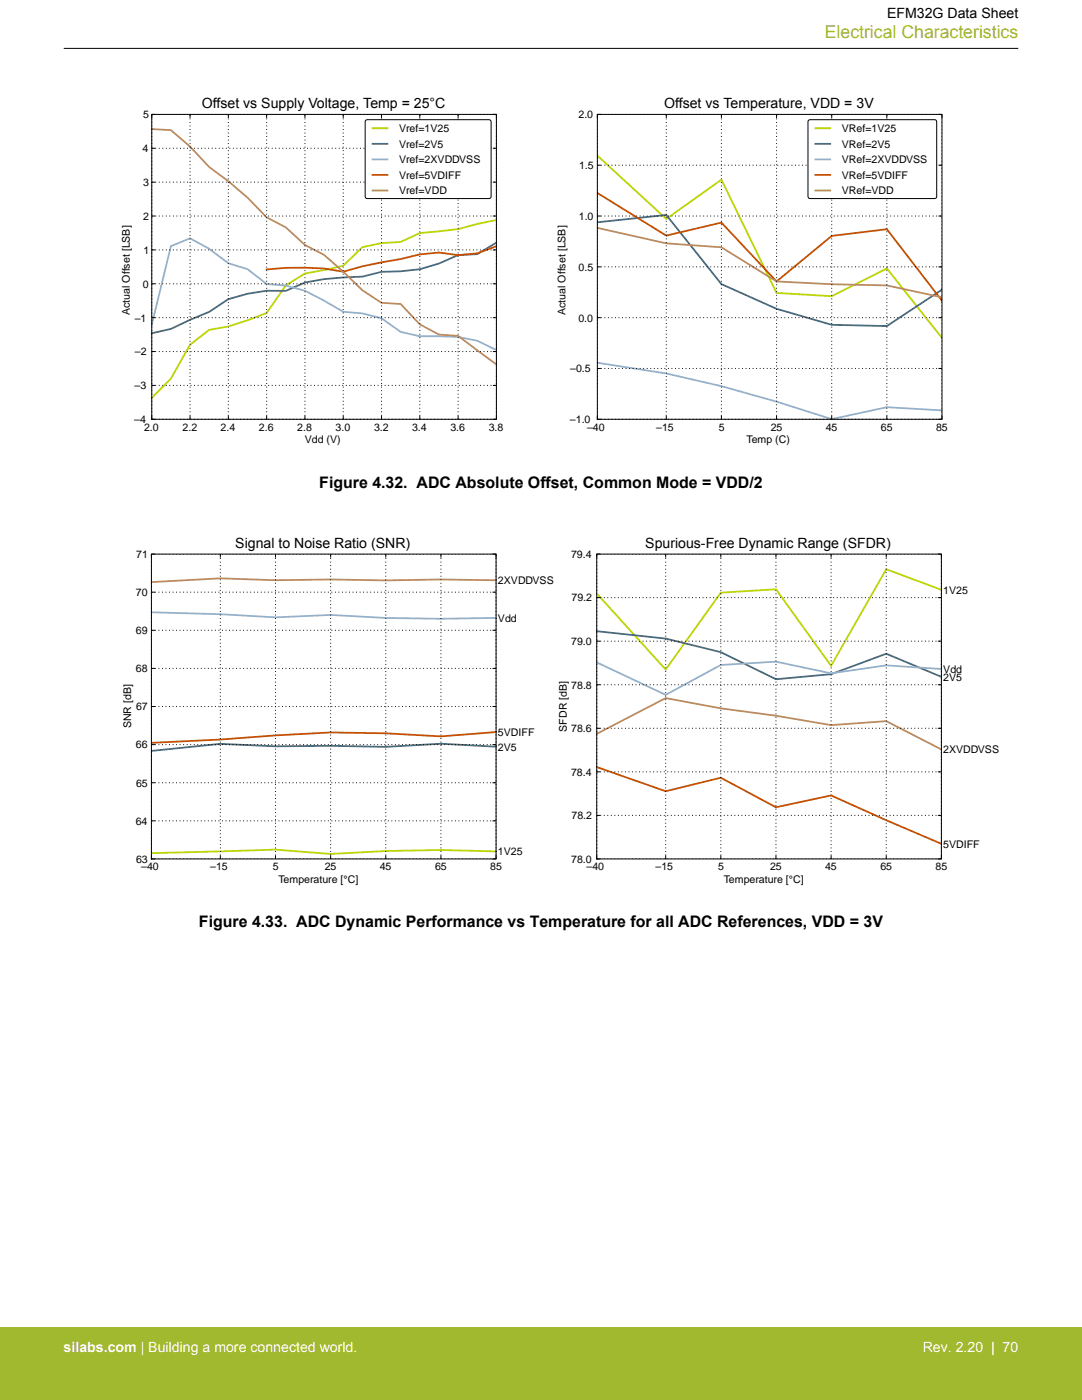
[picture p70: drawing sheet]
<svg xmlns="http://www.w3.org/2000/svg" width="216mm" height="279mm" viewBox="0 0 216 279" stroke-linecap="round" stroke-linejoin="round" font-family="sans-serif">
<defs><g id="words">
<text font-size="3.5" fill="#a1b92e" x="164.6" y="7.5">Electrical Characteristics</text>
<g font-size="3.2">
<text x="63.7" y="97.3">Figure 4.32. ADC Absolute Offset, Common Mode = VDD/2</text>
<text x="39.7" y="185">Figure 4.33. ADC Dynamic Performance vs Temperature for all ADC References, VDD = 3V</text>
</g>
<g font-size="2.8">
<text x="177" y="3.5">EFM32G Data Sheet</text>
<text x="40.3" y="21.6">Offset vs Supply Voltage, Temp = 25°C</text>
<text x="132.5" y="21.6">Offset vs Temperature, VDD = 3V</text>
<text x="47" y="109.3">Signal to Noise Ratio (SNR)</text>
<text x="128.8" y="109.3">Spurious-Free Dynamic Range (SFDR)</text>
</g>
<g font-size="2.8" fill="#fff">
<text x="12.7" y="269.9">silabs.com | Building a more connected world.</text>
<text x="184.1" y="269.9">Rev. 2.20 | 70</text>
</g>
<g font-size="2.1">
<text x="28.6" y="23.6">5</text>
<text x="115.4" y="23.6">2.0</text>
<text x="79.6" y="26.3">Vref=1V25</text>
<text x="79.6" y="29.4">Vref=2V5</text>
<text x="168" y="26.3">VRef=1V25</text>
<text x="168" y="29.4">VRef=2V5</text>
<text x="28.5" y="30.4">4</text>
<text x="79.6" y="35.6">Vref=5VDIFF</text>
<text x="79.6" y="32.5">Vref=2XVDDVSS</text>
<text x="115.5" y="33.7">1.5</text>
<text x="168" y="35.6">VRef=5VDIFF</text>
<text x="168" y="32.5">VRef=2XVDDVSS</text>
<text x="28.6" y="37.1">3</text>
<text x="79.6" y="38.8">Vref=VDD</text>
<text x="168" y="38.8">VRef=VDD</text>
<text x="28.6" y="43.9">2</text>
<text x="115.5" y="43.9">1.0</text>
<text x="28.7" y="50.6">1</text>
<text x="28.5" y="57.4">0</text>
<text x="115.5" y="54">0.5</text>
<text x="25.9" y="62.9" transform="rotate(-90 25.9 62.9)">Actual Offset [LSB]</text>
<text x="26.9" y="64.2">–1</text>
<text x="112.8" y="62.9" transform="rotate(-90 112.8 62.9)">Actual Offset [LSB]</text>
<text x="115.4" y="64.2">0.0</text>
<text x="26.9" y="70.9">–2</text>
<text x="26.9" y="77.7">–3</text>
<text x="113.8" y="74.3">–0.5</text>
<text x="26.8" y="84.4">–4</text>
<text x="28.7" y="86">2.0</text>
<text x="36.4" y="86">2.2</text>
<text x="44" y="86">2.4</text>
<text x="51.7" y="86">2.6</text>
<text x="59.3" y="86">2.8</text>
<text x="60.8" y="88.5">Vdd (V)</text>
<text x="67" y="86">3.0</text>
<text x="74.6" y="86">3.2</text>
<text x="82.2" y="86">3.4</text>
<text x="89.9" y="86">3.6</text>
<text x="97.5" y="86">3.8</text>
<text x="113.7" y="84.4">–1.0</text>
<text x="117.1" y="86">–40</text>
<text x="130.9" y="85.9">–15</text>
<text x="143.5" y="85.9">5</text>
<text x="148.9" y="88.5">Temp (C)</text>
<text x="153.8" y="86">25</text>
<text x="164.8" y="85.9">45</text>
<text x="175.8" y="86">65</text>
<text x="186.8" y="86">85</text>
<text x="27.2" y="111.3">71</text>
<text x="114" y="111.3">79.4</text>
<text x="27.1" y="119">70</text>
<text x="99.4" y="116.6">2XVDDVSS</text>
<text x="188.2" y="118.5">1V25</text>
<text x="99.4" y="124.1">Vdd</text>
<text x="114" y="120">79.2</text>
<text x="27.1" y="126.6">69</text>
<text x="114" y="128.7">79.0</text>
<text x="27.1" y="134.2">68</text>
<text x="114" y="137.4">78.8</text>
<text x="188.2" y="135.8">2V5</text>
<text x="188.2" y="134.3">Vdd</text>
<text x="27.1" y="141.8">67</text>
<text x="26.2" y="145.4" transform="rotate(-90 26.2 145.4)">SNR [dB]</text>
<text x="27.1" y="149.4">66</text>
<text x="99.4" y="149.8">2V5</text>
<text x="99.4" y="146.9">5VDIFF</text>
<text x="113.1" y="146" transform="rotate(-90 113.1 146)">SFDR [dB]</text>
<text x="114" y="146.1">78.6</text>
<text x="114" y="154.8">78.4</text>
<text x="188.2" y="150.3">2XVDDVSS</text>
<text x="27.2" y="157">65</text>
<text x="27.1" y="164.6">64</text>
<text x="114" y="163.5">78.2</text>
<text x="27.1" y="172.2">63</text>
<text x="28.2" y="173.7">–40</text>
<text x="41.9" y="173.7">–15</text>
<text x="54.5" y="173.7">5</text>
<text x="64.8" y="173.7">25</text>
<text x="75.8" y="173.7">45</text>
<text x="86.8" y="173.7">65</text>
<text x="97.8" y="173.7">85</text>
<text x="99.4" y="170.7">1V25</text>
<text x="114" y="172.2">78.0</text>
<text x="117" y="173.7">–40</text>
<text x="130.8" y="173.7">–15</text>
<text x="143.3" y="173.7">5</text>
<text x="153.7" y="173.7">25</text>
<text x="164.6" y="173.7">45</text>
<text x="175.7" y="173.7">65</text>
<text x="186.7" y="173.7">85</text>
<text x="188.2" y="169.2">5VDIFF</text>
<text x="55.6" y="176.2">Temperature [°C]</text>
<text x="144.4" y="176.2">Temperature [°C]</text>
</g>
</g></defs>
<path d="M19.2 15.2h88.7v76.1h-88.7z" fill="none" stroke="#fff" stroke-width=".2"/>
<path d="M30.3 22.8h68.8v60.9h-68.8z" fill="#fff"/>
<path d="M99.1 43.9l-3.9 .8-3.8 1-7.6 .8-3.9 1.8-3.8 .2-3.8 .8-3.8 3.7-7.7 1.6-3.8 2.4-3.8 5.5-3.8 1.4-3.8 1.2-3.9 .7-3.8 3-3.8 6.8-3.8 3.8" fill="none" stroke="#bed600" stroke-width=".35"/>
<path d="M99.1 48.4l-3.9 2.3-3.8 .2-3.8 1.7-3.8 1.1-3.9 .4-3.8 .1-3.8 1-7.6 .5-3.9 .7-3.8 1.7-3.8-.1-3.8 .6-3.8 1.1-3.9 2.5-3.8 1.6-3.8 1.8-3.8 .9" fill="none" stroke="#44697d" stroke-width=".35"/>
<path d="M30.3 64.8l3.8-15.7 3.8-1.5 3.8 2.1 3.9 2.8 3.8 1.2 3.8 3 3.8 .3 3.8 1 3.9 2 3.8 2.2 3.8 .3 3.8 1 3.8 2.7 3.9 .9 7.6 .1 3.8 .8 3.9 1.9" fill="none" stroke="#93b1cc" stroke-width=".35"/>
<path d="M99.1 49.1l-3.9 1.5-3.8 .3-3.8-.5-3.8 .4-3.9 .9-7.6 1.4-3.8 1.1a50.8 50.8 0 0 0-15.3-.4" fill="none" stroke="#c84e00" stroke-width=".35"/>
<path d="M30.3 25.8l3.8 .2 3.8 3.2 3.8 4.1 3.9 2.9 3.8 3.2 3.8 4 3.8 2 3.8 3.5 3.9 2 3.8 3.3 3.8 3.7 3.8 2.5 3.8 .3 3.9 4 3.8 2.1 3.8 .2 7.7 5.7" fill="none" stroke="#bd8a5e" stroke-width=".35"/>
<g fill="none" stroke="#000" stroke-width=".2" stroke-dasharray=".2 .5" stroke-linecap="butt">
<path d="M30.3 36.4h68.8M30.3 29.6h68.8M30.3 22.8h68.8M30.3 56.6h68.8M30.3 49.9h68.8M30.3 43.1h68.8M30.3 76.9h68.8M30.3 70.2h68.8M30.3 63.4h68.8M30.3 83.7h68.8M30.3 83.7v-60.9M37.9 83.7v-60.9"/>
<path d="M45.6 83.7v-60.9M53.2 83.7v-60.9M60.8 83.7v-60.9M68.5 83.7v-60.9M76.1 83.7v-60.9M83.8 83.7v-60.9M91.4 83.7v-60.9M99.1 83.7v-60.9"/>
</g>
<g fill="none" stroke="#000" stroke-width=".2">
<path d="M30.3 22.8h68.8v60.9h-68.8zM30.3 36.4h.7M30.3 29.6h.7M31 22.8h-.7v.7M37.9 22.8v.7M45.6 22.8v.7M53.2 22.8v.7M60.8 22.8v.7M68.5 22.8v.7M76.1 22.8v.7M83.8 22.8v.7M91.4 22.8v.7"/>
<path d="M98.3 22.8h.8v.7M98.3 36.4h.8M98.3 29.6h.8M30.3 56.6h.7M30.3 49.9h.7M30.3 43.1h.7M98.3 56.6h.8M98.3 49.9h.8M98.3 43.1h.8M30.3 76.9h.7M30.3 70.2h.7M30.3 63.4h.7"/>
<path d="M98.3 76.9h.8M98.3 70.2h.8M98.3 63.4h.8M30.3 83.7h.7M30.3 83v.7M37.9 83v.7M45.6 83v.7M53.2 83v.7M60.8 83v.7M68.5 83v.7M76.1 83v.7M83.8 83v.7"/>
<path d="M91.4 83v.7M99.1 83v.7h-.8"/>
</g>
<path d="M73 24l.3-.1h24.3l.3 .1 .1 .3v14.9l-.1 .3-.3 .1h-24.3l-.3-.1-.1-.3v-14.9z" fill="#fff"/>
<path d="M73 24l.3-.1h24.3l.3 .1 .1 .3v14.9l-.1 .3-.3 .1h-24.3l-.3-.1-.1-.3v-14.9z" fill="none" stroke="#000" stroke-width=".2"/>
<path d="M74.3 25.6h3" fill="none" stroke="#bed600" stroke-width=".35"/>
<path d="M74.3 28.7h3" fill="none" stroke="#44697d" stroke-width=".35"/>
<path d="M74.3 31.8h3" fill="none" stroke="#93b1cc" stroke-width=".35"/>
<path d="M74.3 34.9h3" fill="none" stroke="#c84e00" stroke-width=".35"/>
<path d="M74.3 38h3" fill="none" stroke="#bd8a5e" stroke-width=".35"/>
<path d="M108.1 15.2h88.7v76.1h-88.7z" fill="#fff"/>
<path d="M108.1 15.2h88.7v76.1h-88.7z" fill="none" stroke="#fff" stroke-width=".2"/>
<path d="M119.2 22.8h68.8v60.9h-68.8z" fill="#fff"/>
<path d="M119.2 31.1l13.7 12.6 11.1-7.8 11 22.6 11 .6 11-5.5 11 13.9" fill="none" stroke="#bed600" stroke-width=".35"/>
<path d="M119.2 44.4l13.7-1.5 11.1 13.8 11 4.9 11 3.2 11 .3 11-7.3" fill="none" stroke="#44697d" stroke-width=".35"/>
<path d="M119.2 72.4l13.7 2.1 11.1 2.6 11 3.1 11 3.4 11-2.3 11 .6" fill="none" stroke="#93b1cc" stroke-width=".35"/>
<path d="M119.2 38.5l13.7 8.5 11.1-2.6 11 11.8 11-9.1 11-1.4 11 14.3" fill="none" stroke="#c84e00" stroke-width=".35"/>
<path d="M119.2 45.5l13.7 3.1 11.1 .8 11 6.8 11 .5 11 .3 11 2.3" fill="none" stroke="#bd8a5e" stroke-width=".35"/>
<g fill="none" stroke="#000" stroke-width=".2" stroke-dasharray=".2 .5" stroke-linecap="butt">
<path d="M119.2 33h68.8M119.2 22.8h68.8M119.2 53.3h68.8M119.2 43.1h68.8M119.2 73.5h68.8M119.2 63.4h68.8M119.2 83.7v-60.9M119.2 83.7h68.8M132.9 83.7v-60.9M144 83.7v-60.9M155 83.7v-60.9M166 83.7v-60.9"/>
<path d="M177 83.7v-60.9M188 83.7v-60.9"/>
</g>
<g fill="none" stroke="#000" stroke-width=".2">
<path d="M119.2 22.8h68.8v60.9h-68.8zM119.2 33h.7M119.9 22.8h-.7v.7M132.9 22.8v.7M144 22.8v.7M155 22.8v.7M166 22.8v.7M177 22.8v.7M187.3 22.8h.7v.7M187.3 33h.7M119.2 53.3h.7M119.2 43.1h.7"/>
<path d="M187.3 53.3h.7M187.3 43.1h.7M119.2 73.5h.7M119.2 63.4h.7M187.3 73.5h.7M187.3 63.4h.7M119.2 83v.7M119.2 83.7h.7M132.9 83v.7M144 83v.7M155 83v.7M166 83v.7"/>
<path d="M177 83v.7M188 83v.7h-.7"/>
</g>
<path d="M161.3 24l.3-.1h24.9l.3 .1 .1 .3v14.9l-.1 .3-.3 .1h-24.9l-.3-.1-.1-.3v-14.9z" fill="#fff"/>
<path d="M161.3 24l.3-.1h24.9l.3 .1 .1 .3v14.9l-.1 .3-.3 .1h-24.9l-.3-.1-.1-.3v-14.9z" fill="none" stroke="#000" stroke-width=".2"/>
<path d="M162.7 25.6h3" fill="none" stroke="#bed600" stroke-width=".35"/>
<path d="M162.7 28.7h3" fill="none" stroke="#44697d" stroke-width=".35"/>
<path d="M162.7 31.8h3" fill="none" stroke="#93b1cc" stroke-width=".35"/>
<path d="M162.7 34.9h3" fill="none" stroke="#c84e00" stroke-width=".35"/>
<path d="M162.7 38h3" fill="none" stroke="#bd8a5e" stroke-width=".35"/>
<path d="M108 103h88.7v76h-88.7z" fill="#fff"/>
<path d="M108 103h88.7v76h-88.7z" fill="none" stroke="#fff" stroke-width=".2"/>
<path d="M119.1 110.6h68.7v60.8h-68.7z" fill="#fff"/>
<path d="M187.8 117.7l-11-4.1-11 19.3-11-15.3-11 .7-11 15.3-13.7-15.2" fill="none" stroke="#bed600" stroke-width=".35"/>
<path d="M119.1 126l13.7 1.4 11 2.8 11 5.4 11-1.1 11-4 11 4.6" fill="none" stroke="#44697d" stroke-width=".35"/>
<path d="M119.1 132.2l13.7 6.5 11-6 11-.7 11 2.4 11-1.6 11 .7" fill="none" stroke="#93b1cc" stroke-width=".35"/>
<path d="M119.1 153.1l13.7 4.8 11-2.7 11 5.9 11-2.3 11 4.9 11 4.7" fill="none" stroke="#c84e00" stroke-width=".35"/>
<path d="M119.1 146.5l13.7-7.2 11 2.1 11 1.4 11 1.9 11-.8 11 5.7" fill="none" stroke="#bd8a5e" stroke-width=".35"/>
<g fill="none" stroke="#000" stroke-width=".2" stroke-dasharray=".2 .5" stroke-linecap="butt">
<path d="M119.1 119.3h68.7M119.1 110.6h68.7M119.1 136.7h68.7M119.1 128h68.7M119.1 154h68.7M119.1 145.3h68.7M119.1 171.4v-60.8M119.1 171.4h68.7M119.1 162.7h68.7M132.8 171.4v-60.8M143.8 171.4v-60.8M154.8 171.4v-60.8"/>
<path d="M165.8 171.4v-60.8M176.8 171.4v-60.8M187.8 171.4v-60.8"/>
</g>
<g fill="none" stroke="#000" stroke-width=".2">
<path d="M119.1 110.6h68.7v60.8h-68.7zM119.1 119.3h.7M119.8 110.6h-.7v.7M132.8 110.6v.7M143.8 110.6v.7M154.8 110.6v.7M165.8 110.6v.7M176.8 110.6v.7M187.1 110.6h.7v.7M187.1 119.3h.7M119.1 136.7h.7M119.1 128h.7"/>
<path d="M187.1 136.7h.7M187.1 128h.7M119.1 154h.7M119.1 145.3h.7M187.1 154h.7M187.1 145.3h.7M119.1 170.7v.7M119.1 171.4h.7M119.1 162.7h.7M132.8 170.7v.7M143.8 170.7v.7M154.8 170.7v.7"/>
<path d="M165.8 170.7v.7M176.8 170.7v.7M187.1 162.7h.7M187.8 170.7v.7h-.7"/>
</g>
<path d="M19.1 103h88.8v76h-88.8z" fill="#fff"/>
<path d="M19.1 103h88.8v76h-88.8z" fill="none" stroke="#fff" stroke-width=".2"/>
<path d="M30.2 110.6h68.8v60.8h-68.8z" fill="#fff"/>
<path d="M99 169.9l-11-.3-11 .2-11 .6-11-.8-24.8 .7" fill="none" stroke="#bed600" stroke-width=".35"/>
<path d="M99 149l-11-.6-11 .7-11-.3-11 .1-11-.4-13.8 1.4" fill="none" stroke="#44697d" stroke-width=".35"/>
<path d="M30.2 122.2l13.8 .4 11 .6 11-.5 11 .6 11 .2 11-.2" fill="none" stroke="#93b1cc" stroke-width=".35"/>
<path d="M99 146.1l-11 .9-11-.6-11-.2-11 .6-11 .8-13.8 .7" fill="none" stroke="#c84e00" stroke-width=".35"/>
<path d="M99 115.8l-11-.2-11 .2-11-.2-11 .2-11-.4-13.8 .8" fill="none" stroke="#bd8a5e" stroke-width=".35"/>
<g fill="none" stroke="#000" stroke-width=".2" stroke-dasharray=".2 .5" stroke-linecap="butt">
<path d="M30.2 118.2h68.8M30.2 110.6h68.8M30.2 133.4h68.8M30.2 125.8h68.8M30.2 156.2h68.8M30.2 148.6h68.8M30.2 141h68.8M30.2 171.4v-60.8M30.2 171.4h68.8M30.2 163.8h68.8M44 171.4v-60.8M55 171.4v-60.8"/>
<path d="M66 171.4v-60.8M77 171.4v-60.8M88 171.4v-60.8M99 171.4v-60.8"/>
</g>
<g fill="none" stroke="#000" stroke-width=".2">
<path d="M12.7 9.7h190.5M30.2 110.6h68.8v60.8h-68.8zM30.2 118.2h.7M30.9 110.6h-.7v.7M44 110.6v.7M55 110.6v.7M66 110.6v.7M77 110.6v.7M88 110.6v.7M98.3 110.6h.7v.7M98.3 118.2h.7M30.2 133.4h.7"/>
<path d="M30.2 125.8h.7M98.3 133.4h.7M98.3 125.8h.7M30.2 156.2h.7M30.2 148.6h.7M30.2 141h.7M98.3 156.2h.7M98.3 148.6h.7M98.3 141h.7M30.2 170.7v.7M30.2 171.4h.7M30.2 163.8h.7"/>
<path d="M44 170.7v.7M55 170.7v.7M66 170.7v.7M77 170.7v.7M88 170.7v.7M98.3 163.8h.7M99 170.7v.7h-.7"/>
</g>
<path d="M0 264.9h215.9v14.5h-215.9z" fill="#a1b92e"/>
<use href="#words"/>
</svg>
